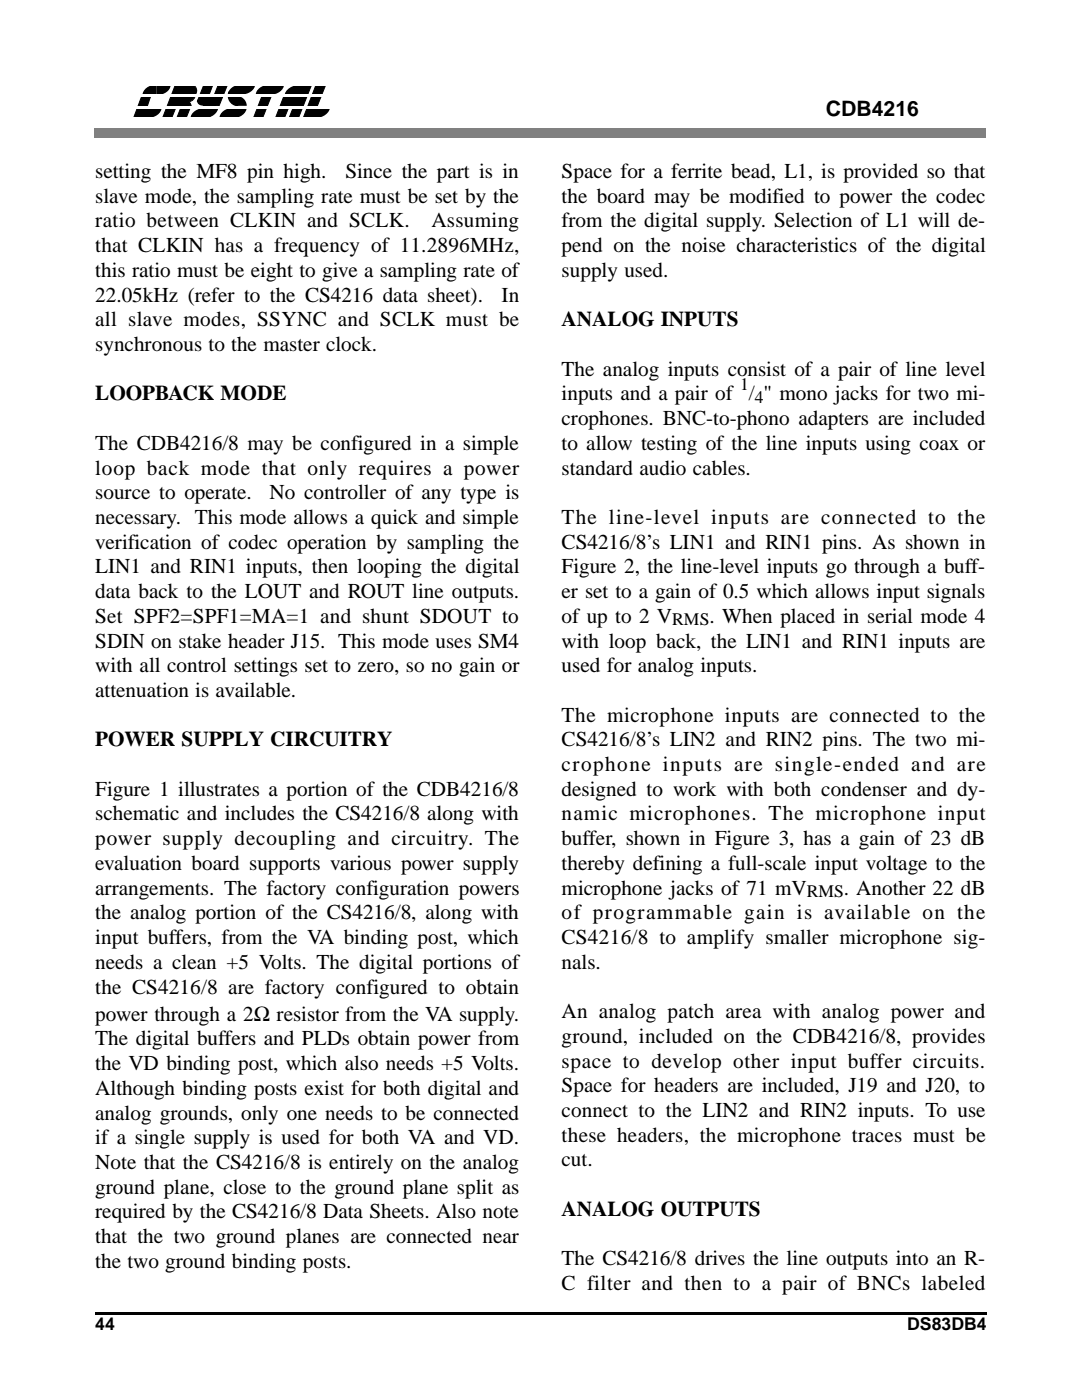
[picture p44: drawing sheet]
<svg xmlns="http://www.w3.org/2000/svg" width="216mm" height="279mm" viewBox="0 0 216 279" stroke-linecap="round" stroke-linejoin="round" font-family="sans-serif">
<defs><g id="words">
<g font-size="4.2">
<text x="164.8" y="23.2">CDB4216</text>
<text x="19" y="35.5">setting the MF8 pin high.</text>
<text x="68.9" y="35.5">Since the part is in</text>
<text x="112.1" y="35.5">Space for a ferrite bead, L1, is provided so that</text>
<text x="19" y="40.5">slave mode, the sampling rate must be set by the</text>
<text x="112.1" y="40.5">the board may be modified to power the codec</text>
<text x="19" y="45.4">ratio between CLKIN and SCLK.</text>
<text x="86.1" y="45.4">Assuming</text>
<text x="112.1" y="45.4">from the digital supply. Selection of L1 will de-</text>
<text x="19" y="50.3">that CLKIN has a frequency of 11.2896MHz,</text>
<text x="112.1" y="50.3">pend on the noise characteristics of the digital</text>
<text x="19" y="55.2">this ratio must be eight to give a sampling rate of</text>
<text x="112.1" y="55.2">supply used.</text>
<text x="19" y="60.2">22.05kHz (refer to the CS4216 data sheet).</text>
<text x="19" y="65.1">all slave modes, SSYNC and SCLK must be</text>
<text x="100.1" y="60.2">In</text>
<text x="112.1" y="65.1">ANALOG INPUTS</text>
<text x="19" y="70.1">synchronous to the master clock.</text>
<text x="112.1" y="75">The analog inputs consist of a pair of line level</text>
<text x="19" y="79.9">LOOPBACK MODE</text>
<text x="112.1" y="79.9">inputs and a pair of</text>
<text x="149.4" y="79.9">/ &quot; mono jacks for two mi-</text>
<text x="19" y="89.8">The CDB4216/8 may be configured in a simple</text>
<text x="112.1" y="84.8">crophones. BNC-to-phono adapters are included</text>
<text x="112.1" y="89.8">to allow testing of the line inputs using coax or</text>
<text x="19" y="94.7">loop back mode that only requires a power</text>
<text x="112.1" y="94.7">standard audio cables.</text>
<text x="19" y="99.7">source to operate.</text>
<text x="53.8" y="99.7">No controller of any type is</text>
<text x="19" y="104.6">necessary. This mode allows a quick and simple</text>
<text x="112.1" y="104.6">The line-level inputs are connected to the</text>
<text x="19" y="109.5">verification of codec operation by sampling the</text>
<text x="112.1" y="109.5">CS4216/8’s LIN1 and RIN1 pins. As shown in</text>
<text x="19" y="114.4">LIN1 and RIN1 inputs, then looping the digital</text>
<text x="19" y="119.4">data back to the LOUT and ROUT line outputs.</text>
<text x="112.1" y="114.4">Figure 2, the line-level inputs go through a buff-</text>
<text x="112.1" y="119.4">er set to a gain of 0.5 which allows input signals</text>
<text x="19" y="124.3">Set SPF2=SPF1=MA=1 and shunt SDOUT to</text>
<text x="112.1" y="124.3">of up to 2 V</text>
<text x="141.6" y="124.3">. When placed in serial mode 4</text>
<text x="19" y="129.2">SDIN on stake header J15. This mode uses SM4</text>
<text x="112.1" y="129.2">with loop back, the LIN1 and RIN1 inputs are</text>
<text x="19" y="134.2">with all control settings set to zero, so no gain or</text>
<text x="112.1" y="134.2">used for analog inputs.</text>
<text x="19" y="139.1">attenuation is available.</text>
<text x="19" y="149">POWER SUPPLY CIRCUITRY</text>
<text x="112.1" y="144">The microphone inputs are connected to the</text>
<text x="112.1" y="149">CS4216/8’s LIN2 and RIN2 pins. The two mi-</text>
<text x="112.1" y="153.9">crophone inputs are single-ended and are</text>
<text x="19" y="158.8">Figure 1 illustrates a portion of the CDB4216/8</text>
<text x="112.1" y="158.8">designed to work with both condenser and dy-</text>
<text x="19" y="163.7">schematic and includes the CS4216/8 along with</text>
<text x="112.1" y="163.7">namic microphones. The microphone input</text>
<text x="19" y="168.7">power supply decoupling and circuitry. The</text>
<text x="19" y="173.6">evaluation board supports various power supply</text>
<text x="112.1" y="168.7">buffer, shown in Figure 3, has a gain of 23 dB</text>
<text x="112.1" y="173.6">thereby defining a full-scale input voltage to the</text>
<text x="19" y="178.6">arrangements. The factory configuration powers</text>
<text x="112.1" y="178.6">microphone jacks of 71 mV</text>
<text x="168.4" y="178.6">. Another 22 dB</text>
<text x="19" y="183.5">the analog portion of the CS4216/8, along with</text>
<text x="112.1" y="183.5">of programmable gain is available on the</text>
<text x="19" y="188.4">input buffers, from the VA binding post, which</text>
<text x="112.1" y="188.4">CS4216/8 to amplify smaller microphone sig-</text>
<text x="19" y="193.3">needs a clean +5 Volts. The digital portions of</text>
<text x="112.1" y="193.3">nals.</text>
<text x="19" y="198.3">the CS4216/8 are factory configured to obtain</text>
<text x="19" y="203.7">power through a 2Ω resistor from the VA supply.</text>
<text x="112.1" y="203.2">An analog patch area with analog power and</text>
<text x="19" y="208.6">The digital buffers and PLDs obtain power from</text>
<text x="112.1" y="208.2">ground, included on the CDB4216/8, provides</text>
<text x="19" y="213.6">the VD binding post, which also needs +5 Volts.</text>
<text x="112.1" y="213.1">space to develop other input buffer circuits.</text>
<text x="19" y="218.5">Although binding posts exist for both digital and</text>
<text x="112.1" y="218">Space for headers are included, J19 and J20, to</text>
<text x="19" y="223.4">analog grounds, only one needs to be connected</text>
<text x="112.1" y="222.9">connect to the LIN2 and RIN2 inputs. To use</text>
<text x="112.1" y="227.9">these headers, the microphone traces must be</text>
<text x="19" y="228.3">if a single supply is used for both VA and VD.</text>
<text x="19" y="233.3">Note that the CS4216/8 is entirely on the analog</text>
<text x="112.1" y="232.8">cut.</text>
<text x="19" y="238.2">ground plane, close to the ground plane split as</text>
<text x="19" y="243.2">required by the CS4216/8 Data Sheets. Also note</text>
<text x="112.1" y="242.7">ANALOG OUTPUTS</text>
<text x="19" y="248.1">that the two ground planes are connected near</text>
<text x="19" y="253">the two ground binding posts.</text>
<text x="112.1" y="252.5">The CS4216/8 drives the line outputs into an R-</text>
<text x="112.1" y="257.5">C filter and then to a pair of BNCs labeled</text>
</g>
<g font-size="3.5">
<text x="147.7" y="77.9">1</text>
<text x="150.6" y="80.3">4</text>
<text x="134.1" y="124.7">RMS</text>
<text x="161" y="179">RMS</text>
<text x="19" y="265.5">44</text>
<text x="181" y="265.5">DS83DB4</text>
</g>
</g></defs>
<path d="M18.8 25.7h177.9v1.8h-177.9z" fill-rule="evenodd" fill="#808080"/>
<g fill="#000">
<path d="M31.2 17h2.8a2.43 2.43 0 0 1-2.8 2z" fill-rule="evenodd"/>
<path d="M29 17.7a3.2 3.2 0 0 1 2.2-.8v2.2h-2.8l.1-.5z" fill-rule="evenodd"/>
<path d="M35 16.9l1.9-.1-2.7 6.8h-1.8z" fill-rule="evenodd"/>
<path d="M35.1 16.7h2.6v4.8h-2.6z" fill-rule="evenodd"/>
<path d="M36.7 17.3a1.52 1.52 0 0 1 1.8 .1 1.52 1.52 0 0 1 .4 1.8 1.45 1.45 0 0 1-1.6 1.1 1.45 1.45 0 0 1-1.2-1.7l.1-.5z" fill-rule="evenodd"/>
<path d="M40.6 19.1h2.5v2.3h-2.5z" fill-rule="evenodd"/>
<path d="M40.7 16.8h1.8l-1.3 3.4h-1.8z" fill-rule="evenodd"/>
<path d="M43.6 16.7h1.9l-1.8 4.4h-1.8z" fill-rule="evenodd"/>
<path d="M45.7 18.3l.2 .6-.4-.1z" fill-rule="evenodd"/>
<path d="M45.4 19.1h2.1v2.1a2.12 2.12 0 0 1-2.1-2.1z" fill-rule="evenodd"/>
<path d="M48 16.8h2.9a2.53 2.53 0 0 1-2.9 2.1z" fill-rule="evenodd"/>
<path d="M46.1 17.6a3.2 3.2 0 0 1 2.2-.8v2.2h-2.8v-.5z" fill-rule="evenodd"/>
<path d="M53.1 17l1.9-.1-2.6 6.7h-1.9z" fill-rule="evenodd"/>
<path d="M56.6 19.1h1.9l-1.7 4.4h-1.8z" fill-rule="evenodd"/>
<path d="M57.4 19.1h2.7v2.3h-2.7z" fill-rule="evenodd"/>
<path d="M60.3 16.9h1.9l-2.7 6.7h-1.8z" fill-rule="evenodd"/>
<path d="M63.1 16.9l1.9-.1-2.6 6.8h-1.9z" fill-rule="evenodd"/>
<path d="M28.5 21.4h1.2v2.3h-1.2z" fill-rule="evenodd"/>
<path d="M29.4 21.4h2.9a2.5 2.5 0 0 1-2.9 2.1z" fill-rule="evenodd"/>
<path d="M36.2 21.3h1.9l-1 2.3h-1.8z" fill-rule="evenodd"/>
<path d="M37 20.1a1.1 1.1 0 0 1 1.1 1h-1.1z" fill-rule="evenodd"/>
<path d="M40.5 21.2h3.1a2.76 2.76 0 0 1-3.1 2.4z" fill-rule="evenodd"/>
<path d="M38.7 22.3a3.5 3.5 0 0 1 2.3-.8v2.1h-3l.1-.5z" fill-rule="evenodd"/>
<path d="M39.6 19.7a.91 .91 0 0 1 1.3-.2 .91 .91 0 0 1 .1 1.3 .91 .91 0 0 1-1.2 .1 .91 .91 0 0 1-.2-1.2z" fill-rule="evenodd"/>
<path d="M46.2 21.4h3a2.64 2.64 0 0 1-3 2.2z" fill-rule="evenodd"/>
<path d="M44.4 22.3a3.3 3.3 0 0 1 2.3-.8v2.1h-2.9v-.5z" fill-rule="evenodd"/>
<path d="M47 19.1a2.12 2.12 0 0 1 2.2 2h-2.2z" fill-rule="evenodd"/>
<path d="M62 22.2h1.6v1.4h-1.6z" fill-rule="evenodd"/>
<path d="M62.7 21.3h3.2a2.76 2.76 0 0 1-3.2 2.3z" fill-rule="evenodd"/>
<circle cx="38" cy="18.1" r="1.21"/>
</g>
<g fill="none" stroke="#000" stroke-width=".2">
<path d="M35 16.9l-2.6 6.7h1.8l2.7-6.8-1.8 .1M35.1 16.7h2.5v4.7h-2.5zM36.7 17.3a1.58 1.58 0 0 1 2 .3 1.58 1.58 0 0 1 0 2 1.44 1.44 0 0 1-1.7 .6 1.44 1.44 0 0 1-.9-1.6l.1-.5zM40.6 19.1h2.5v2.2h-2.5zM40.7 16.8l-1.3 3.4h1.8l1.3-3.4h-1.7M43.6 16.7h1.9l-1.8 4.4h-1.8l1.7-4.4M45.7 18.3l-.2 .5 .4 .1-.2-.5M53.1 17l-2.6 6.6h1.9l2.6-6.7-1.8 .1M56.6 19.1h1.9l-1.7 4.4h-1.8l1.7-4.4M57.4 19.1h2.6v2.2h-2.6zM60.3 16.9l-2.6 6.7h1.8l2.7-6.7h-1.9M63.1 16.9l-2.6 6.7h1.9l2.6-6.8-1.9 .1"/>
<path d="M28.5 21.4h1.1v2.2h-1.1zM36.2 21.2l-.9 2.4h1.8l1-2.3h-1.9M37 20.1a1.05 1.05 0 0 1 1.1 1M37 20.1v1h1.1M62 22.2h1.5v1.3h-1.5z"/>
<circle cx="38" cy="18" r="1.2"/>
</g>
<path d="M39 16.3h7.4v.7h-7.4z" fill-rule="evenodd" fill="#fff"/>
<g fill="#000">
<path d="M28.3 19.1h1.8l-1.5 4.4h-1.9z" fill-rule="evenodd"/>
<path d="M53.8 16.8h2.9a2.53 2.53 0 0 1-2.9 2.1z" fill-rule="evenodd"/>
<path d="M51.6 17.7a3.3 3.3 0 0 1 2.3-.8v2.1h-2.9l.1-.5z" fill-rule="evenodd"/>
<path d="M57.6 17.7a4.4 4.4 0 0 1 2.7-.9v2.4h-3.5l.1-.6z" fill-rule="evenodd"/>
</g>
<path d="M28.3 19.1h1.8l-1.5 4.4h-1.9z" fill="none" stroke="#000" stroke-width=".2"/>
<g fill="#fff">
<path d="M27.6 18.8h38.4v.5h-38.4z" fill-rule="evenodd"/>
<path d="M28.7 16.6h38.4v.5h-38.4z" fill-rule="evenodd"/>
<path d="M26.6 23.4h39.1v.4h-39.1z" fill-rule="evenodd"/>
<path d="M26.2 21.1h40.1v.6h-40.1z" fill-rule="evenodd"/>
</g>
<path d="M19 262h177.8" fill="none" stroke="#000" stroke-width=".42"/>
<use href="#words"/>
</svg>
